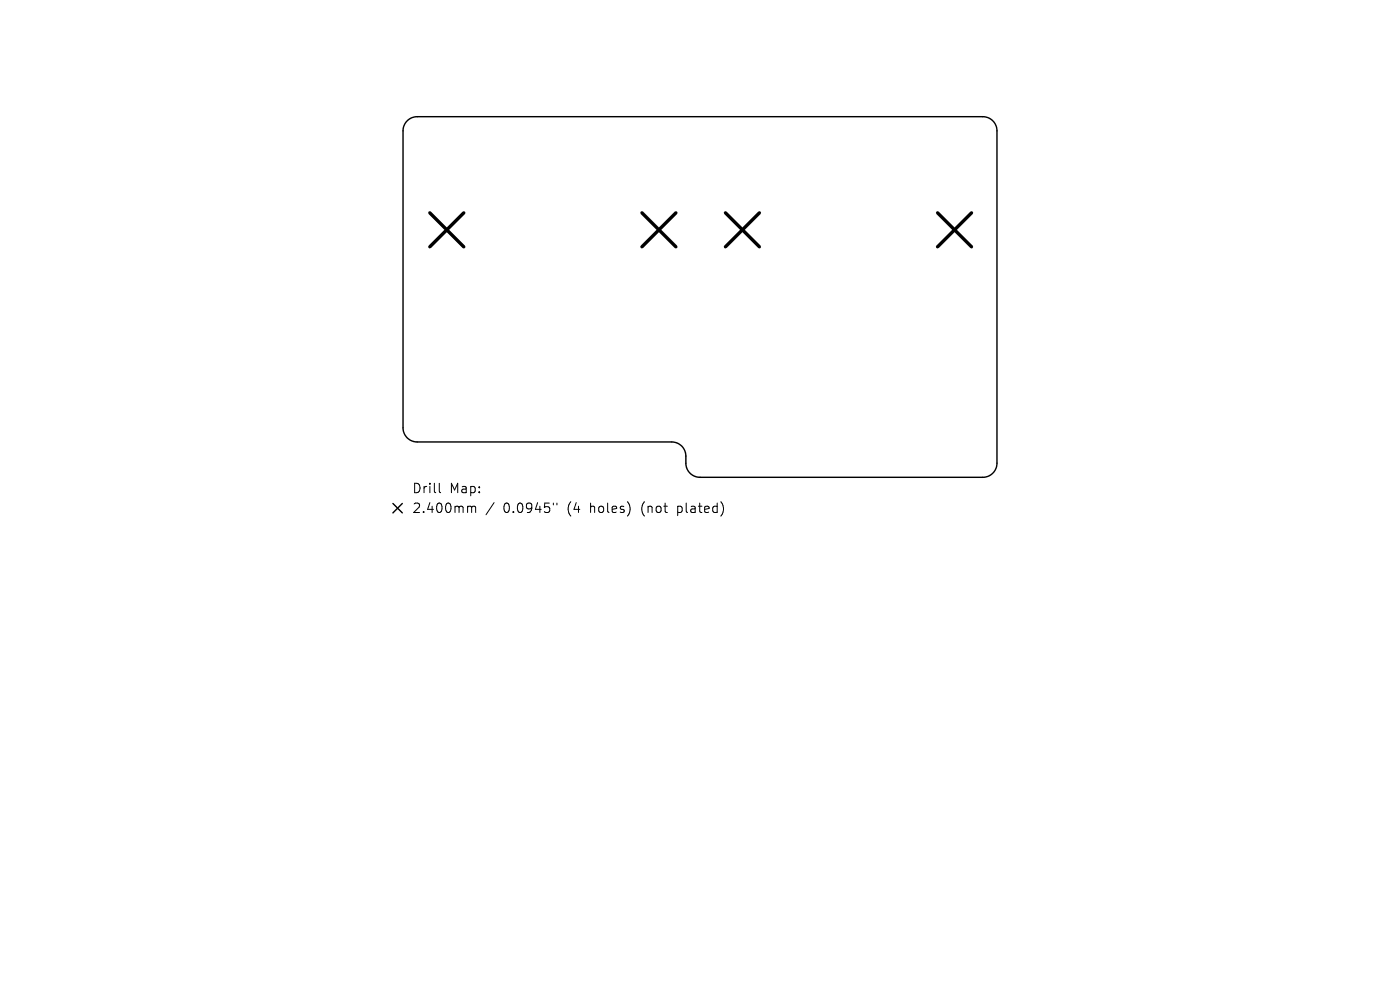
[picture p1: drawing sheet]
<svg xmlns="http://www.w3.org/2000/svg" width="297mm" height="210mm" viewBox="0 0 297 210" stroke-linecap="round" stroke-linejoin="round" font-family="sans-serif">
<defs><g id="words">
<g font-size="2.8">
<text x="87.4" y="104.9">Drill</text>
<text x="95.4" y="104.9">Map:</text>
<text x="87.4" y="109.1">2.400mm</text>
<text x="106.8" y="109.1">0.0945&quot;</text>
<text x="120.5" y="109.1">(4</text>
<text x="125.5" y="109.1">holes)</text>
<text x="136.5" y="109.1">(not</text>
<text x="144.4" y="109.1">plated)</text>
</g>
</g></defs>
<path d="M86.4 25.6a3 3 0 0 1 2.1-.8h120a3 3 0 0 1 3 3v70.5a3 3 0 0 1-3 3h-60a3 3 0 0 1-3-3v-1.5a3 3 0 0 0-3-3h-54a3 3 0 0 1-3-3v-63a3 3 0 0 1 .9-2.2zM83.4 106.8l2 2M85.4 106.8l-2 2" fill="none" stroke="#000" stroke-width=".3"/>
<path d="M91.2 45.2l7.2 7.2M98.4 45.2l-7.2 7.2M136.2 45.2l7.2 7.2M143.4 45.2l-7.2 7.2M153.9 45.2l7.2 7.2M161.1 45.2l-7.2 7.2M198.9 45.2l7.2 7.2M206.1 45.2l-7.2 7.2" fill="none" stroke="#000" stroke-width=".72"/>
<path d="M93.2 102.5v1.7l.3 .3M99.5 107.4h.3l.3 .3M100.1 107.7l.2-.3 .5 .1 .1 1.2M100.1 107.7v1M104.8 106.6l-1.7 2.6M117.4 106.7v.4M118.1 106.7v.4" fill="none" stroke="#000" stroke-width=".21"/>
<use href="#words"/>
</svg>
